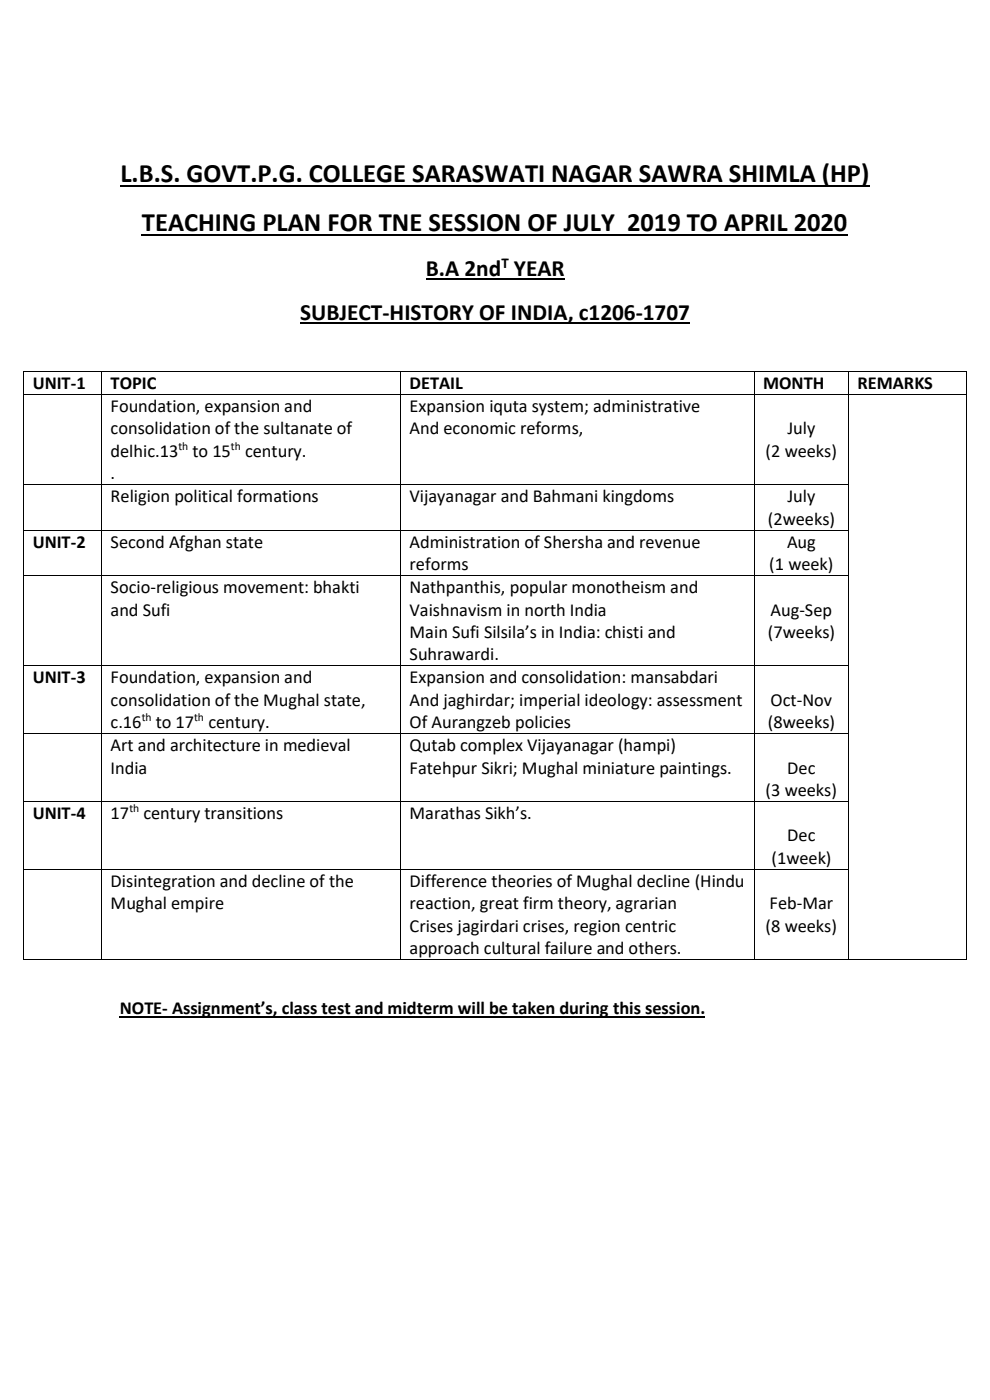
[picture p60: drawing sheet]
<svg xmlns="http://www.w3.org/2000/svg" width="210mm" height="297mm" viewBox="0 0 210 297" stroke-linecap="round" stroke-linejoin="round" font-family="sans-serif">
<defs><g id="words">
<g font-size="5.6">
<text x="25.5" y="38.7">L.B.S. GOVT.P.G. COLLEGE SARASWATI NAGAR SAWRA SHIMLA (HP)</text>
<text x="30.1" y="49">TEACHING PLAN FOR TNE SESSION OF JULY 2019 TO APRIL 2020</text>
</g>
<g font-size="5">
<text x="90.3" y="58.6">B.A 2nd YEAR</text>
<text x="63.7" y="67.9">SUBJECT-HISTORY OF INDIA, c1206-1707</text>
</g>
<g font-size="3.9">
<text x="6.9" y="82.5">UNIT-1</text>
<text x="23.5" y="82.5">TOPIC</text>
<text x="86.9" y="82.5">DETAIL</text>
<text x="161.9" y="82.5">MONTH</text>
<text x="181.9" y="82.5">REMARKS</text>
<text x="23.5" y="87.4">Foundation, expansion and</text>
<text x="86.9" y="87.4">Expansion iquta system; administrative</text>
<text x="23.5" y="92.2">consolidation of the sultanate of</text>
<text x="86.9" y="92.2">And economic reforms,</text>
<text x="167" y="92.2">July</text>
<text x="23.5" y="96.9">delhic.13</text>
<text x="23.5" y="101.7">.</text>
<text x="40.8" y="96.9">to 15</text>
<text x="52" y="96.9">century.</text>
<text x="162.4" y="96.9">(2 weeks)</text>
<text x="23.5" y="106.6">Religion political formations</text>
<text x="86.9" y="106.6">Vijayanagar and Bahmani kingdoms</text>
<text x="167" y="106.6">July</text>
<text x="162.9" y="111.3">(2weeks)</text>
<text x="6.9" y="116.2">UNIT-2</text>
<text x="23.5" y="116.2">Second Afghan state</text>
<text x="86.9" y="116.2">Administration of Shersha and revenue</text>
<text x="167" y="116.2">Aug</text>
<text x="23.5" y="125.9">Socio-religious movement: bhakti</text>
<text x="86.9" y="121">reforms</text>
<text x="86.9" y="125.9">Nathpanthis, popular monotheism and</text>
<text x="163.2" y="121">(1 week)</text>
<text x="23.5" y="130.6">and Sufi</text>
<text x="86.9" y="130.6">Vaishnavism in north India</text>
<text x="163.5" y="130.6">Aug-Sep</text>
<text x="86.9" y="135.4">Main Sufi Silsila’s in India: chisti and</text>
<text x="162.9" y="135.4">(7weeks)</text>
<text x="86.9" y="140.1">Suhrawardi.</text>
<text x="6.9" y="145">UNIT-3</text>
<text x="23.5" y="145">Foundation, expansion and</text>
<text x="23.5" y="149.7">consolidation of the Mughal state,</text>
<text x="86.9" y="145">Expansion and consolidation: mansabdari</text>
<text x="86.9" y="149.7">And jaghirdar; imperial ideology: assessment</text>
<text x="163.5" y="149.7">Oct-Nov</text>
<text x="23.5" y="154.5">c.16</text>
<text x="33" y="154.5">to 17</text>
<text x="44.2" y="154.5">century.</text>
<text x="86.9" y="154.5">Of Aurangzeb policies</text>
<text x="162.9" y="154.5">(8weeks)</text>
<text x="23.5" y="159.4">Art and architecture in medieval</text>
<text x="86.9" y="159.4">Qutab complex Vijayanagar (hampi)</text>
<text x="23.5" y="164.1">India</text>
<text x="86.9" y="164.1">Fatehpur Sikri; Mughal miniature paintings.</text>
<text x="167" y="164.1">Dec</text>
<text x="6.9" y="173.8">UNIT-4</text>
<text x="23.5" y="173.8">17</text>
<text x="30.4" y="173.8">century transitions</text>
<text x="86.9" y="173.8">Marathas Sikh’s.</text>
<text x="162.4" y="168.9">(3 weeks)</text>
<text x="167" y="178.5">Dec</text>
<text x="163.7" y="183.2">(1week)</text>
<text x="23.5" y="188.2">Disintegration and decline of the</text>
<text x="86.9" y="188.2">Difference theories of Mughal decline (Hindu</text>
<text x="23.5" y="192.9">Mughal empire</text>
<text x="86.9" y="192.9">reaction, great firm theory, agrarian</text>
<text x="86.9" y="197.6">Crises jagirdari crises, region centric</text>
<text x="162.4" y="197.6">(8 weeks)</text>
<text x="163.3" y="192.9">Feb-Mar</text>
<text x="86.9" y="202.4">approach cultural failure and others.</text>
<text x="25.4" y="215.2">NOTE- Assignment’s, class test and midterm will be taken during this session.</text>
</g>
<text font-size="3.2" x="106.4" y="56.8">T</text>
<g font-size="2.5">
<text x="37.9" y="95.5">th</text>
<text x="49" y="95.5">th</text>
<text x="30.1" y="153.1">th</text>
<text x="41.2" y="153.1">th</text>
<text x="27.4" y="172.4">th</text>
</g>
</g></defs>
<path d="M25.5 39.5h159M30.1 49.8h149.8" fill="none" stroke="#000" stroke-width=".38"/>
<path d="M90.3 59.3h29.4M63.7 68.6h82.7" fill="none" stroke="#000" stroke-width=".34"/>
<path d="M25.4 215.8h124.2" fill="none" stroke="#000" stroke-width=".25"/>
<g fill="#000">
<path d="M5 78.7h.1v.1h-.1z" fill-rule="evenodd"/>
<path d="M5 78.7h.1v.1h-.1z" fill-rule="evenodd"/>
<path d="M21.5 78.7h.1v.1h-.1z" fill-rule="evenodd"/>
<path d="M84.9 78.7h.2v.1h-.2z" fill-rule="evenodd"/>
<path d="M159.9 78.7h.2v.1h-.2z" fill-rule="evenodd"/>
<path d="M180 78.7h.1v.1h-.1z" fill-rule="evenodd"/>
<path d="M204.9 78.7h.2v.1h-.2z" fill-rule="evenodd"/>
<path d="M204.9 78.7h.2v.1h-.2z" fill-rule="evenodd"/>
<path d="M5 83.6h.1v.1h-.1z" fill-rule="evenodd"/>
<path d="M21.5 83.6h.1v.1h-.1z" fill-rule="evenodd"/>
<path d="M84.9 83.6h.2v.1h-.2z" fill-rule="evenodd"/>
<path d="M159.9 83.6h.2v.1h-.2z" fill-rule="evenodd"/>
<path d="M180 83.6h.1v.1h-.1z" fill-rule="evenodd"/>
<path d="M204.9 83.6h.2v.1h-.2z" fill-rule="evenodd"/>
<path d="M5 102.7h.1v.2h-.1z" fill-rule="evenodd"/>
<path d="M5 112.4h.1v.1h-.1z" fill-rule="evenodd"/>
<path d="M21.5 102.7h.1v.2h-.1z" fill-rule="evenodd"/>
<path d="M21.5 112.4h.1v.1h-.1z" fill-rule="evenodd"/>
<path d="M84.9 102.7h.2v.2h-.2z" fill-rule="evenodd"/>
<path d="M84.9 112.4h.2v.1h-.2z" fill-rule="evenodd"/>
<path d="M159.9 102.7h.2v.2h-.2z" fill-rule="evenodd"/>
<path d="M159.9 112.4h.2v.1h-.2z" fill-rule="evenodd"/>
<path d="M180 102.7h.1v.2h-.1z" fill-rule="evenodd"/>
<path d="M180 112.4h.1v.1h-.1z" fill-rule="evenodd"/>
<path d="M204.9 102.7h.2v.2h-.2z" fill-rule="evenodd"/>
<path d="M204.9 112.4h.2v.1h-.2z" fill-rule="evenodd"/>
<path d="M5 122h.1v.2h-.1z" fill-rule="evenodd"/>
<path d="M21.5 122h.1v.2h-.1z" fill-rule="evenodd"/>
<path d="M84.9 122h.2v.2h-.2z" fill-rule="evenodd"/>
<path d="M159.9 122h.2v.2h-.2z" fill-rule="evenodd"/>
<path d="M180 122h.1v.2h-.1z" fill-rule="evenodd"/>
<path d="M204.9 122h.2v.2h-.2z" fill-rule="evenodd"/>
<path d="M5 141.1h.1v.2h-.1z" fill-rule="evenodd"/>
<path d="M5 155.5h.1v.2h-.1z" fill-rule="evenodd"/>
<path d="M21.5 141.1h.1v.2h-.1z" fill-rule="evenodd"/>
<path d="M21.5 155.5h.1v.2h-.1z" fill-rule="evenodd"/>
<path d="M84.9 141.1h.2v.2h-.2z" fill-rule="evenodd"/>
<path d="M84.9 155.5h.2v.2h-.2z" fill-rule="evenodd"/>
<path d="M159.9 141.1h.2v.2h-.2z" fill-rule="evenodd"/>
<path d="M159.9 155.5h.2v.2h-.2z" fill-rule="evenodd"/>
<path d="M180 141.1h.1v.2h-.1z" fill-rule="evenodd"/>
<path d="M180 155.5h.1v.2h-.1z" fill-rule="evenodd"/>
<path d="M204.9 141.1h.2v.2h-.2z" fill-rule="evenodd"/>
<path d="M204.9 155.5h.2v.2h-.2z" fill-rule="evenodd"/>
<path d="M5 169.9h.1v.2h-.1z" fill-rule="evenodd"/>
<path d="M21.5 169.9h.1v.2h-.1z" fill-rule="evenodd"/>
<path d="M84.9 169.9h.2v.2h-.2z" fill-rule="evenodd"/>
<path d="M159.9 169.9h.2v.2h-.2z" fill-rule="evenodd"/>
<path d="M180 169.9h.1v.2h-.1z" fill-rule="evenodd"/>
<path d="M204.9 169.9h.2v.2h-.2z" fill-rule="evenodd"/>
<path d="M5 184.3h.1v.2h-.1z" fill-rule="evenodd"/>
<path d="M21.5 184.3h.1v.2h-.1z" fill-rule="evenodd"/>
<path d="M84.9 184.3h.2v.2h-.2z" fill-rule="evenodd"/>
<path d="M159.9 184.3h.2v.2h-.2z" fill-rule="evenodd"/>
<path d="M180 184.3h.1v.2h-.1z" fill-rule="evenodd"/>
<path d="M204.9 184.3h.2v.2h-.2z" fill-rule="evenodd"/>
<path d="M5 203.4h.1v.2h-.1z" fill-rule="evenodd"/>
<path d="M5 203.4h.1v.2h-.1z" fill-rule="evenodd"/>
<path d="M21.5 203.4h.1v.2h-.1z" fill-rule="evenodd"/>
<path d="M84.9 203.4h.2v.2h-.2z" fill-rule="evenodd"/>
<path d="M159.9 203.4h.2v.2h-.2z" fill-rule="evenodd"/>
<path d="M180 203.4h.1v.2h-.1z" fill-rule="evenodd"/>
<path d="M204.9 203.4h.2v.2h-.2z" fill-rule="evenodd"/>
<path d="M204.9 203.4h.2v.2h-.2z" fill-rule="evenodd"/>
</g>
<g fill="none" stroke="#000" stroke-width=".21">
<path d="M5 78.8v4.8M5.1 78.7h16.4M21.6 78.8v4.8M21.6 78.7h63.3M85 78.8v4.8M85.1 78.7h74.8M160 78.8v4.8M160.1 78.7h19.9M180 78.8v4.8M180.1 78.7h24.8M205 78.8v4.8M5 83.7v19"/>
<path d="M5.1 83.7h16.4M21.6 83.7v19M21.6 83.7h63.3M85 83.7v19M85.1 83.7h74.8M160 83.7v19M160.1 83.7h19.9M180 83.7v19M180.1 83.7h24.8M205 83.7v19M5 102.9v9.5M5 112.5v9.5"/>
<path d="M5.1 102.8h16.4M5.1 112.5h16.4M21.6 102.9v9.5M21.6 112.5v9.5M21.6 102.8h63.3M21.6 112.5h63.3M85 102.9v9.5M85 112.5v9.5M85.1 102.8h74.8M85.1 112.5h74.8M160 102.9v9.5M160 112.5v9.5"/>
<path d="M160.1 102.8h19.9M160.1 112.5h19.9M180 102.9v9.5M180 112.5v9.5M205 102.9v9.5M205 112.5v9.5M5 122.2v18.9M5.1 122.1h16.4M21.6 122.2v18.9M21.6 122.1h63.3M85 122.2v18.9M85.1 122.1h74.8"/>
<path d="M160 122.2v18.9M160.1 122.1h19.9M180 122.2v18.9M205 122.2v18.9M5 141.3v14.2M5 155.7v14.2M5.1 141.2h16.4M5.1 155.6h16.4M21.6 141.3v14.2M21.6 155.7v14.2M21.6 141.2h63.3M21.6 155.6h63.3"/>
<path d="M85 141.3v14.2M85 155.7v14.2M85.1 141.2h74.8M85.1 155.6h74.8M160 141.3v14.2M160 155.7v14.2M160.1 141.2h19.9M160.1 155.6h19.9M180 141.3v14.2M180 155.7v14.2M205 141.3v14.2M205 155.7v14.2"/>
<path d="M5 170.1v14.2M5.1 170h16.4M21.6 170.1v14.2M21.6 170h63.3M85 170.1v14.2M85.1 170h74.8M160 170.1v14.2M160.1 170h19.9M180 170.1v14.2M205 170.1v14.2M5 184.5v18.9M5.1 184.4h16.4"/>
<path d="M21.6 184.5v18.9M21.6 184.4h63.3M85 184.5v18.9M85.1 184.4h74.8M160 184.5v18.9M160.1 184.4h19.9M180 184.5v18.9M205 184.5v18.9M5.1 203.5h16.4M21.6 203.5h63.3M85.1 203.5h74.8M160.1 203.5h19.9"/>
<path d="M180.1 203.5h24.8"/>
</g>
<use href="#words"/>
</svg>
